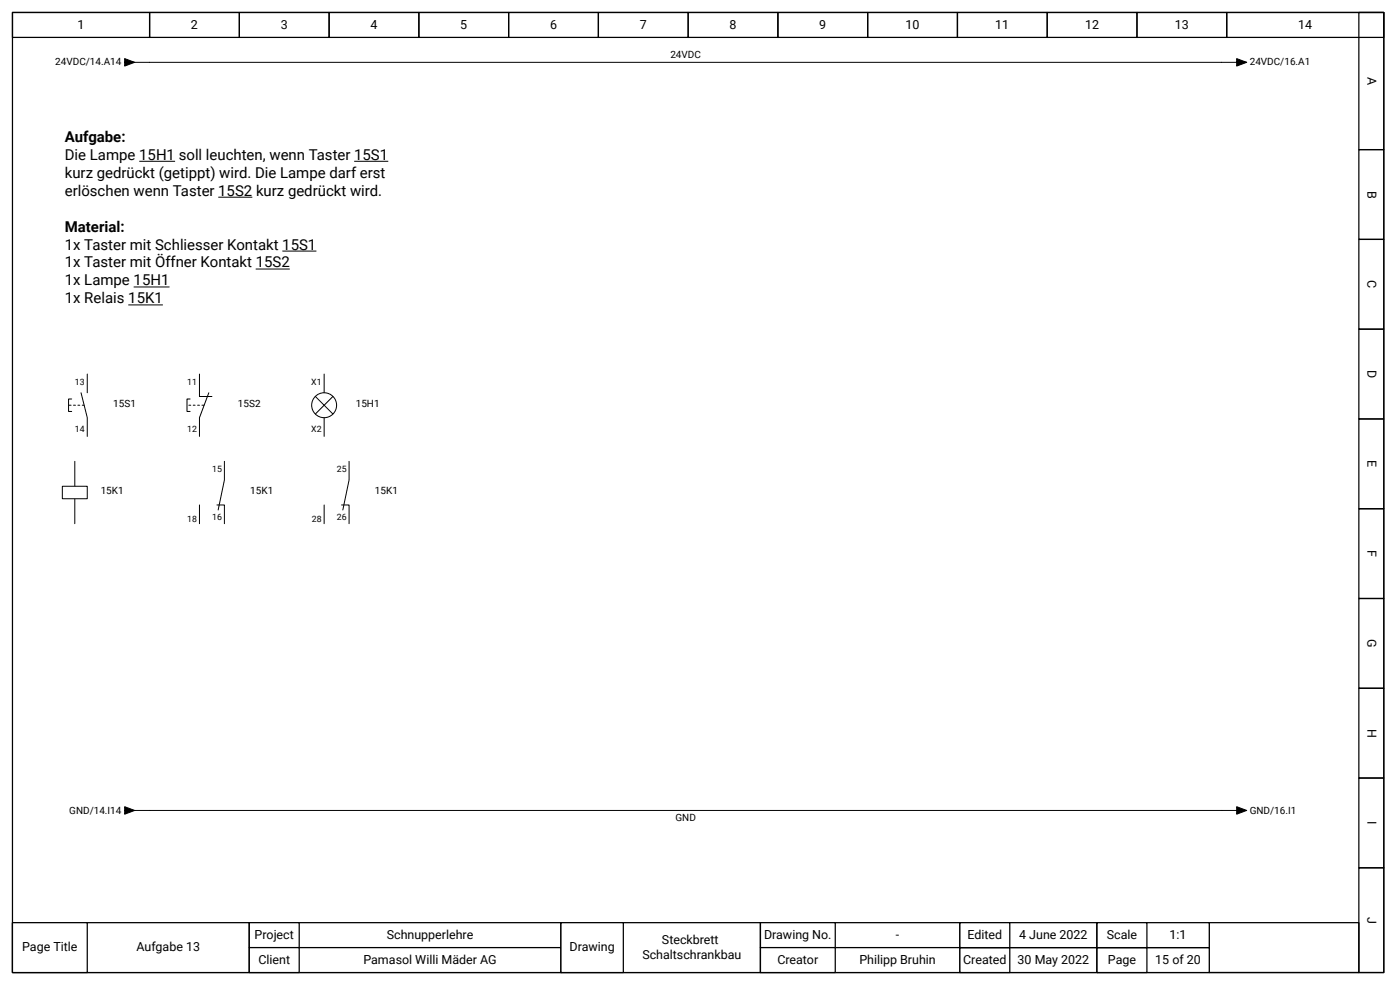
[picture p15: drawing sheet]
<svg xmlns="http://www.w3.org/2000/svg" width="297mm" height="210mm" viewBox="0 0 297 210" stroke-linecap="round" stroke-linejoin="round" font-family="sans-serif">
<defs><g id="words">
<g font-size="3.2">
<text x="13.8" y="30.1">Aufgabe:</text>
<text x="13.8" y="33.9">Die Lampe 15H1 soll leuchten, wenn Taster 15S1</text>
<text x="13.8" y="37.7">kurz gedrückt (getippt) wird. Die Lampe darf erst</text>
<text x="13.8" y="41.5">erlöschen wenn Taster 15S2 kurz gedrückt wird.</text>
<text x="13.8" y="49.1">Material:</text>
<text x="13.8" y="53">1x Taster mit Schliesser Kontakt 15S1</text>
<text x="13.8" y="56.8">1x Taster mit Öffner Kontakt 15S2</text>
<text x="13.8" y="60.6">1x Lampe 15H1</text>
<text x="13.8" y="64.4">1x Relais 15K1</text>
</g>
<g font-size="2.6">
<text x="16.5" y="6.1">1</text>
<text x="40.5" y="6.1">2</text>
<text x="59.6" y="6.1">3</text>
<text x="78.6" y="6.1">4</text>
<text x="97.7" y="6.1">5</text>
<text x="116.7" y="6.1">6</text>
<text x="135.8" y="6.1">7</text>
<text x="154.8" y="6.1">8</text>
<text x="173.9" y="6.1">9</text>
<text x="192.2" y="6.1">10</text>
<text x="211.2" y="6.1">11</text>
<text x="230.3" y="6.1">12</text>
<text x="249.3" y="6.1">13</text>
<text x="275.5" y="6.1">14</text>
<text x="290.2" y="16.3" transform="rotate(90 290.2 16.3)">A</text>
<text x="290.2" y="40.5" transform="rotate(90 290.2 40.5)">B</text>
<text x="290.2" y="59.5" transform="rotate(90 290.2 59.5)">C</text>
<text x="290.2" y="78.5" transform="rotate(90 290.2 78.5)">D</text>
<text x="290.2" y="97.7" transform="rotate(90 290.2 97.7)">E</text>
<text x="290.2" y="116.7" transform="rotate(90 290.2 116.7)">F</text>
<text x="290.2" y="135.6" transform="rotate(90 290.2 135.6)">G</text>
<text x="290.2" y="154.6" transform="rotate(90 290.2 154.6)">H</text>
<text x="290.2" y="174.3" transform="rotate(90 290.2 174.3)">I</text>
<text x="290.2" y="194.5" transform="rotate(90 290.2 194.5)">J</text>
<text x="4.7" y="201.9">Page Title</text>
<text x="29" y="201.9">Aufgabe 13</text>
<text x="54" y="199.3">Project</text>
<text x="82.1" y="199.3">Schnupperlehre</text>
<text x="120.9" y="201.9">Drawing</text>
<text x="136.3" y="203.5">Schaltschrankbau</text>
<text x="140.5" y="200.3">Steckbrett</text>
<text x="162.2" y="199.3">Drawing No.</text>
<text x="190.1" y="199.3">-</text>
<text x="205.3" y="199.3">Edited</text>
<text x="216.3" y="199.3">4 June 2022</text>
<text x="234.9" y="199.3">Scale</text>
<text x="248.2" y="199.3">1:1</text>
<text x="54.8" y="204.5">Client</text>
<text x="77.1" y="204.5">Pamasol Willi Mäder AG</text>
<text x="165" y="204.5">Creator</text>
<text x="182.4" y="204.5">Philipp Bruhin</text>
<text x="204.4" y="204.5">Created</text>
<text x="216" y="204.5">30 May 2022</text>
<text x="235.1" y="204.5">Page</text>
<text x="245.2" y="204.5">15 of 20</text>
</g>
<g font-size="2.1">
<text x="11.7" y="13.9">24VDC/14.A14</text>
<text x="142.3" y="12.3">24VDC</text>
<text x="265.2" y="13.9">24VDC/16.A1</text>
<text x="24" y="86.4">15S1</text>
<text x="50.5" y="86.4">15S2</text>
<text x="75.5" y="86.4">15H1</text>
<text x="21.4" y="104.9">15K1</text>
<text x="53.1" y="104.9">15K1</text>
<text x="79.6" y="104.9">15K1</text>
<text x="14.7" y="172.6">GND/14.I14</text>
<text x="265.2" y="172.6">GND/16.I1</text>
<text x="143.4" y="174.2">GND</text>
</g>
<g font-size="1.9">
<text x="15.9" y="81.7">13</text>
<text x="39.7" y="81.7">11</text>
<text x="66.1" y="81.7">X1</text>
<text x="15.9" y="91.7">14</text>
<text x="39.7" y="91.7">12</text>
<text x="66.1" y="91.7">X2</text>
<text x="45" y="100.2">15</text>
<text x="71.5" y="100.2">25</text>
<text x="39.7" y="110.8">18</text>
<text x="45" y="110.2">16</text>
<text x="66.2" y="110.8">28</text>
<text x="71.5" y="110.2">26</text>
</g>
</g></defs>
<path d="M256.6 195.8h31.8v10.6h-31.8z" fill-rule="evenodd" fill="#fff" stroke="#000" stroke-width=".26"/>
<g fill="none" stroke="#000" stroke-width=".26">
<path d="M2.6 2.6h291.1v203.8h-291.1zM2.6 2.6h29.1v5.3h-29.1zM31.7 2.6h19.1v5.3h-19.1zM50.8 2.6h19v5.3h-19zM69.8 2.6h19.1v5.3h-19.1zM88.9 2.6h19v5.3h-19zM107.9 2.6h19.1v5.3h-19.1zM127 2.6h19v5.3h-19zM146 2.6h19.1v5.3h-19.1zM165.1 2.6h19v5.3h-19zM184.1 2.6h19.1v5.3h-19.1zM203.2 2.6h19v5.3h-19z"/>
<path d="M222.2 2.6h19.1v5.3h-19.1zM241.3 2.6h19v5.3h-19zM260.3 2.6h33.4v5.3h-33.4zM288.4 2.6h5.3v29.1h-5.3zM288.4 31.7h5.3v19.1h-5.3zM288.4 50.8h5.3v19h-5.3zM288.4 69.8h5.3v19.1h-5.3zM288.4 88.9h5.3v19h-5.3zM288.4 107.9h5.3v19.1h-5.3zM288.4 127h5.3v19h-5.3zM288.4 146h5.3v19.1h-5.3zM288.4 165.1h5.3v19h-5.3z"/>
<path d="M288.4 184.1h5.3v22.3h-5.3z"/>
</g>
<g fill="#fff" stroke="#000" stroke-width=".26">
<path d="M2.6 195.8h50.3v10.6h-50.3z" fill-rule="evenodd"/>
<path d="M2.6 195.8h15.9v10.6h-15.9z" fill-rule="evenodd"/>
<path d="M52.9 195.8h66.2v5.3h-66.2z" fill-rule="evenodd"/>
<path d="M52.9 195.8h10.6v5.3h-10.6z" fill-rule="evenodd"/>
<path d="M52.9 201.1h66.2v5.3h-66.2z" fill-rule="evenodd"/>
<path d="M52.9 201.1h10.6v5.3h-10.6z" fill-rule="evenodd"/>
<path d="M119.1 195.8h42.3v10.6h-42.3z" fill-rule="evenodd"/>
<path d="M119.1 195.8h13.2v10.6h-13.2z" fill-rule="evenodd"/>
<path d="M161.4 195.8h42.3v5.3h-42.3z" fill-rule="evenodd"/>
<path d="M161.4 195.8h15.9v5.3h-15.9z" fill-rule="evenodd"/>
<path d="M161.4 201.1h42.3v5.3h-42.3z" fill-rule="evenodd"/>
<path d="M161.4 201.1h15.9v5.3h-15.9z" fill-rule="evenodd"/>
<path d="M203.7 201.1h29.1v5.3h-29.1z" fill-rule="evenodd"/>
<path d="M203.7 201.1h10.6v5.3h-10.6z" fill-rule="evenodd"/>
<path d="M203.7 195.8h29.1v5.3h-29.1z" fill-rule="evenodd"/>
<path d="M203.7 195.8h10.6v5.3h-10.6z" fill-rule="evenodd"/>
<path d="M232.8 201.1h23.8v5.3h-23.8z" fill-rule="evenodd"/>
<path d="M232.8 201.1h10.6v5.3h-10.6z" fill-rule="evenodd"/>
<path d="M232.8 195.8h23.8v5.3h-23.8z" fill-rule="evenodd"/>
<path d="M232.8 195.8h10.6v5.3h-10.6z" fill-rule="evenodd"/>
</g>
<g fill="#000" stroke="#000" stroke-width=".21">
<path d="M26.5 12.4l2.1 .8-2.1 .8v-.8h5.2h-5.2z" fill-rule="evenodd"/>
<path d="M259.3 13.2h5.3l-2.1 .8v-1.6l2.1 .8z" fill-rule="evenodd"/>
<path d="M26.5 171.2l2.1 .8-2.1 .8v-.8h5.2h-5.2z" fill-rule="evenodd"/>
<path d="M259.3 172h5.3l-2.1 .8v-1.6l2.1 .8z" fill-rule="evenodd"/>
</g>
<path d="M31.7 13.2h227.6M29.5 34.2h7.7M75.2 34.2h7.2M46.3 41.8h7.3M54.3 57.1h7.2M59.9 53.3h7.3M27.2 64.7h7.4M28.4 60.9h7.6M31.7 172h227.6" fill="none" stroke="#000" stroke-width=".21"/>
<circle cx="68.8" cy="86" r="2.65" fill="#fff" stroke="#000" stroke-width=".21"/>
<path d="M68.8 79.4v3.9M15.9 97.9v5.3M66.9 84.1l3.7 3.7M68.8 88.6v4M70.6 84.1l-3.7 3.7M15.9 105.8v5.3" fill="none" stroke="#000" stroke-width=".21"/>
<path d="M13.2 103.2h5.3v2.6h-5.3z" fill-rule="evenodd" fill="#fff" stroke="#000" stroke-width=".21"/>
<path d="M18.5 79.4v3.9M42.3 79.4v4.7h2.7M15.2 84.7h-.6v2.6h.6M17.2 83.3l1.3 5.3v4M40.3 84.7h-.6v2.6h.6M44.3 83.3l-2 5.3v4M47.6 97.9v4l-1.3 6.3M74.1 97.9v4l-1.3 6.3M42.3 107.2v3.9M46 107.2h1.6v3.9M68.8 107.2v3.9M72.5 107.2h1.6v3.9" fill="none" stroke="#000" stroke-width=".21"/>
<path d="M17.9 86h-3.3M43.3 86h-3.6" fill="none" stroke="#000" stroke-width=".21" stroke-dasharray=".4 .5"/>
<use href="#words"/>
</svg>
